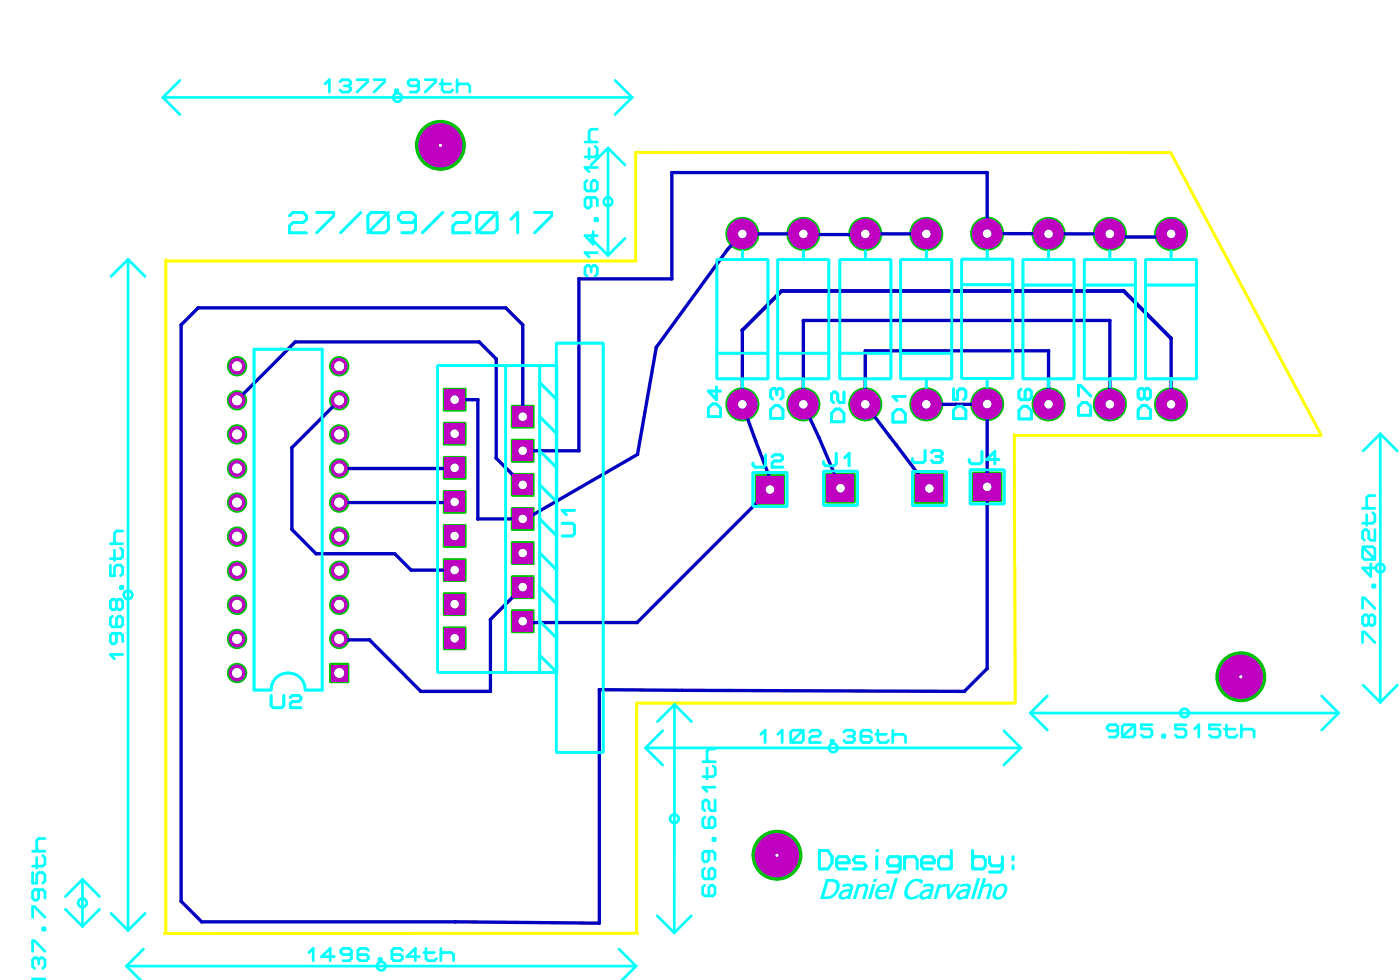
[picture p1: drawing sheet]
<svg xmlns="http://www.w3.org/2000/svg" width="104mm" height="73mm" viewBox="0 0 104 73" stroke-linecap="round" stroke-linejoin="round" font-family="sans-serif">
<defs><g id="words">
<text font-size="2.6" fill="#0ff" x="61" y="67">Daniel Carvalho</text>
</g></defs>
<g fill="#00c000">
<path d="M61.6 35.3h2.2v2.2h-2.2z" fill-rule="evenodd"/>
<path d="M56.3 35.4h2.2v2.2h-2.2z" fill-rule="evenodd"/>
<path d="M68.2 35.3h2.2v2.2h-2.2z" fill-rule="evenodd"/>
<path d="M72.5 35.2h2.2v2.2h-2.2z" fill-rule="evenodd"/>
<path d="M24.6 49.4h1.4v1.5h-1.4z" fill-rule="evenodd"/>
<path d="M33 28.9h1.7l.1 1.7h-1.7z" fill-rule="evenodd"/>
<path d="M38.1 30.2h1.7l.1 1.7h-1.7z" fill-rule="evenodd"/>
<path d="M33 31.5l1.7-.1 .1 1.7-1.7 .1z" fill-rule="evenodd"/>
<path d="M38.1 32.8l1.7-.1 .1 1.7-1.7 .1z" fill-rule="evenodd"/>
<path d="M33 34h1.7l.1 1.7h-1.7z" fill-rule="evenodd"/>
<path d="M38.1 35.3h1.7l.1 1.7h-1.7z" fill-rule="evenodd"/>
<path d="M33 36.6l1.7-.1 .1 1.7-1.7 .1z" fill-rule="evenodd"/>
<path d="M38.1 37.8h1.7l.1 1.7h-1.7z" fill-rule="evenodd"/>
<path d="M33 39.1h1.7l.1 1.7h-1.7z" fill-rule="evenodd"/>
<path d="M38.1 40.4l1.7-.1 .1 1.7-1.7 .1z" fill-rule="evenodd"/>
<path d="M33 41.6h1.7l.1 1.7h-1.7z" fill-rule="evenodd"/>
<path d="M38.1 42.9h1.7l.1 1.7h-1.7z" fill-rule="evenodd"/>
<path d="M33 44.2l1.7-.1 .1 1.7-1.7 .1z" fill-rule="evenodd"/>
<path d="M38.1 45.5l1.7-.1 .1 1.7-1.7 .1z" fill-rule="evenodd"/>
<path d="M33 46.7h1.7l.1 1.7h-1.7z" fill-rule="evenodd"/>
<circle cx="32.8" cy="10.8" r="1.9"/>
<circle cx="92.5" cy="50.4" r="1.9"/>
<circle cx="57.9" cy="63.7" r="1.9"/>
<circle cx="69.1" cy="17.4" r="1.27"/>
<circle cx="69.1" cy="30.1" r="1.27"/>
<circle cx="64.5" cy="17.4" r="1.27"/>
<circle cx="64.5" cy="30.1" r="1.27"/>
<circle cx="59.9" cy="17.4" r="1.27"/>
<circle cx="59.9" cy="30.1" r="1.27"/>
<circle cx="55.4" cy="17.4" r="1.27"/>
<circle cx="55.4" cy="30.1" r="1.27"/>
<circle cx="73.6" cy="30.1" r="1.27"/>
<circle cx="73.6" cy="17.4" r="1.27"/>
<circle cx="78.2" cy="30.1" r="1.27"/>
<circle cx="78.2" cy="17.4" r="1.27"/>
<circle cx="82.8" cy="30.1" r="1.27"/>
<circle cx="82.8" cy="17.4" r="1.27"/>
<circle cx="87.3" cy="30.1" r="1.27"/>
<circle cx="87.3" cy="17.4" r="1.27"/>
<circle cx="25.3" cy="47.6" r=".76"/>
<circle cx="25.3" cy="45.1" r=".76"/>
<circle cx="25.3" cy="42.5" r=".76"/>
<circle cx="25.3" cy="40" r=".76"/>
<circle cx="25.3" cy="37.5" r=".76"/>
<circle cx="25.3" cy="34.9" r=".76"/>
<circle cx="25.3" cy="32.4" r=".76"/>
<circle cx="25.3" cy="29.8" r=".76"/>
<circle cx="25.3" cy="27.3" r=".76"/>
<circle cx="17.7" cy="27.3" r=".76"/>
<circle cx="17.7" cy="29.8" r=".76"/>
<circle cx="17.7" cy="32.4" r=".76"/>
<circle cx="17.7" cy="34.9" r=".76"/>
<circle cx="17.7" cy="37.5" r=".76"/>
<circle cx="17.7" cy="40" r=".76"/>
<circle cx="17.7" cy="42.5" r=".76"/>
<circle cx="17.7" cy="45.1" r=".76"/>
<circle cx="17.7" cy="47.6" r=".76"/>
<circle cx="17.7" cy="50.2" r=".76"/>
</g>
<path d="M12.4 19.4v50.1M12.5 19.4h34.9M47.4 11.4v8M47.4 11.3l39.9 .1M87.3 11.4l11.2 21M75.6 32.4h22.9M75.7 32.4v20M47.5 52.4v17M47.6 52.4h28.1M47.6 69.5l-35.3 .1" fill="none" stroke="#ff0" stroke-width=".2"/>
<g fill="none" stroke="#0ff" stroke-width=".2">
<path d="M21.6 16.1l.2-.3h.8l.3 .3v.2l-.3 .3h-.8l-.2 .2v.5h1.3M23.6 15.8h1.3v.3l-1.3 1.2M26.9 15.8l-1.5 1.5M27.7 15.8h1l.3 .3v1l-.3 .2h-1l-.3-.2v-1zM29 15.8l-1.6 1.5M31 16.3l-.3 .3h-.7l-.3-.3v-.2l.3-.3h.7l.3 .3v1l-.3 .2h-.7M33 15.8l-1.5 1.5M33.8 16.1l.2-.3h.8l.2 .3v.2l-.2 .3h-.8l-.2 .2v.5h1.2M35.8 15.8h1l.3 .3v1l-.3 .2h-1l-.2-.2v-1zM37.1 15.8l-1.5 1.5M38.1 16.3l.5-.5v1.5M39.9 15.8h1.2v.3l-1.2 1.2"/>
<path d="M53.5 19.3h3.8v8.9h-3.8zM55.4 18.7v.6M58 19.3h3.8v8.9h-3.8zM59.9 18.7v.6M62.6 19.3h3.8v8.9h-3.8zM64.5 18.7v.6M67.2 19.3h3.8v8.9h-3.8zM69.1 18.7v.6M71.7 19.3h3.8v8.9h-3.8zM73.6 18.7v.6M76.3 19.3h3.8v8.9h-3.8zM78.2 18.7v.6"/>
<path d="M80.9 19.3h3.8v8.9h-3.8zM82.8 18.7v.6M85.4 19.3h3.8v8.9h-3.8zM87.3 18.7v.6M18.9 26h5.1v25.4h-1.2a1.27 1.27 0 0 0-1.3-1.3 1.27 1.27 0 0 0-1.3 1.3h-1.3zM32.6 27.2h8.9v22.9h-8.9zM37.7 27.2v22.9M40.3 27.2v22.9M40.3 28.5l1.2 1.3M40.3 31l1.2 1.3M40.3 33.6l1.2 1.3M40.3 36.1l1.2 1.3"/>
<path d="M40.3 38.7l1.2 1.2M41.5 25.6h3.5v30.5h-3.5zM41.9 39h.8l.1 .1v.7l-.1 .1h-.8M42.8 38h-.9l.3 .3M52.8 30.4l.3-.3h.3l.3 .3v.6h-.9zM53.4 28.8v1l-.6-.7h.9M53.5 26.3h3.8M55.4 28.2v.7M56.2 35.2h2.5v2.5h-2.5zM57.1 33.9v.7l-.2 .2h-.6l-.1-.2v-.1M57.5 30.5l.3-.3h.3l.3 .3v.7h-.9zM57.6 34l.1-.1h.5l.2 .1v.2l-.2 .1h-.5l-.1 .2v.3h.8"/>
<path d="M57.9 29.1l-.1-.2h-.2l-.1 .2v.5l.1 .1M57.9 29.1l.2-.2h.1l.2 .2v.5l-.2 .1M57.9 29.1v.3M58 26.3h3.8M59.9 28.2v.7M61.4 35.1h2.6v2.5h-2.6zM62 30.8l.3-.3h.3l.3 .3v.6h-.9zM62.4 33.8v.7l-.2 .2h-.6l-.2-.2v-.1M62.6 26.3h3.8M62.9 29.2v.8h-.3l-.1-.2v-.4l-.2-.2h-.1l-.2 .2v.4l.2 .2M63 34.1l.3-.3v.9M64.5 28.2v.7"/>
<path d="M66.6 30.8l.3-.3h.3l.3 .3v.6h-.9zM67.2 26.3h3.8M67.5 29.5h-.9l.3 .4M68 35.1h2.6v2.6h-2.6zM69 33.6v.7l-.2 .2h-.6l-.2-.2v-.1M69.1 28.2v.7M69.5 33.7l.1-.1h.5l.2 .1v.2l-.2 .1M69.8 34h.3M70.1 34l.2 .2v.1l-.2 .2h-.5l-.1-.2M71.1 30.6l.3-.4h.3l.3 .4v.6h-.9zM71.1 29v.8h.3v-.7l.2-.1h.3l.1 .1v.5l-.1 .2M71.7 21.2h3.8"/>
<path d="M72.4 35h2.5v2.5h-2.5zM73.2 33.6v.8l-.1 .2h-.7l-.1-.2v-.2M73.6 28.2v.6M74.5 34.2h-.9l.6-.6v1M76.1 29l-.1 .2v.4l.1 .2h.7l.1-.2v-.4l-.1-.2h-.2l-.1 .2v.6M76.3 21.2h3.8M76.3 30.3h.3l.3 .3v.6h-.9v-.6zM78.2 28.2v.7M80.4 30.3l.3-.3h.3l.4 .3v.6h-1zM80.4 29.5v-.8h.2l.8 .8M80.9 21.2h3.8M82.8 28.2v.7"/>
<path d="M84.9 30.5l.3-.3h.3l.3 .3v.7h-.9zM85.3 29.1l-.1-.2h-.2l-.1 .2v.5l.1 .1h.2l.1-.1M85.3 29.1l.2-.2h.1l.2 .2v.5l-.2 .1h-.1l-.2-.1M85.3 29.1v.5M85.4 21.2h3.8M87.3 28.2v.7M20.2 51.8v.8l.2 .1h.6l.2-.1v-.8M21.6 52l.2-.2h.5l.1 .2v.1l-.1 .2h-.5l-.2 .1v.3h.8M40.3 41.2l1.2 1.3M40.3 43.7l1.2 1.3M40.3 46.3l1.2 1.3M40.3 48.8l1.2 1.3"/>
<path d="M61.1 63.4h.6l.4 .4v.5l-.4 .4h-.6zM62.4 64.3h.9v-.2l-.1-.3h-.7l-.1 .3v.4l.1 .2h.7M64.4 63.8h-.6l-.2 .3 .2 .2h.6l.2 .2-.2 .2h-.8M65.4 63.4h.1M65.4 63.8v.9M67.1 64.1l-.1-.3h-.7l-.1 .3v.2l.1 .2h.7l.1-.2M67.1 63.8v.9l-.1 .3h-.8M67.5 64.1l.1-.3h.6l.2 .3v.6M67.5 63.8v.9M68.7 64.3h1v-.2l-.2-.3h-.6l-.2 .3v.4l.2 .2h.6M70.9 64.1l-.1-.3h-.6l-.2 .3v.4l.2 .2h.6l.1-.2M70.9 63.4v1.3"/>
<path d="M72.5 64.1l.2-.3h.6l.2 .3v.4l-.2 .2h-.6l-.2-.2M72.5 63.4v1.3M73.8 63.8v.5l.2 .2h.6l.2-.2M74.8 63.8v.9l-.2 .3h-.8M75.6 63.8v.3M75.6 64.5v.2"/>
</g>
<path d="M25.3 34.9h7.8" fill="none" stroke="#0000c0" stroke-width=".25"/>
<circle cx="33.1" cy="34.9" r=".12" fill="#0000c0"/>
<path d="M25.3 37.4h7.8M33.9 34.9h-.8" fill="none" stroke="#0000c0" stroke-width=".25"/>
<circle cx="33.1" cy="37.4" r=".12" fill="#0000c0"/>
<path d="M33.9 37.4h-.8M37 34.1l2 2" fill="none" stroke="#0000c0" stroke-width=".25"/>
<circle cx="37" cy="34.1" r=".12" fill="#0000c0"/>
<path d="M37 26.7v7.4" fill="none" stroke="#0000c0" stroke-width=".25"/>
<circle cx="37" cy="26.7" r=".12" fill="#0000c0"/>
<path d="M35.7 25.5l1.3 1.2" fill="none" stroke="#0000c0" stroke-width=".25"/>
<circle cx="35.7" cy="25.5" r=".12" fill="#0000c0"/>
<path d="M22 25.5h13.7" fill="none" stroke="#0000c0" stroke-width=".25"/>
<circle cx="22" cy="25.5" r=".12" fill="#0000c0"/>
<path d="M22 25.5l-4.3 4.3" fill="none" stroke="#0000c0" stroke-width=".25"/>
<circle cx="17.7" cy="29.8" r=".12" fill="#0000c0"/>
<path d="M17.7 29.8h.1" fill="none" stroke="#0000c0" stroke-width=".25"/>
<circle cx="71.3" cy="30.1" r=".12" fill="#0000c0"/>
<path d="M71.3 30.1h1.2" fill="none" stroke="#0000c0" stroke-width=".25"/>
<circle cx="72.5" cy="30.1" r=".12" fill="#0000c0"/>
<path d="M73.6 30.1h-1.1" fill="none" stroke="#0000c0" stroke-width=".25"/>
<circle cx="71.3" cy="30.1" r=".12" fill="#0000c0"/>
<path d="M64.5 26.1v4M69.1 30.1h2.2" fill="none" stroke="#0000c0" stroke-width=".25"/>
<circle cx="64.5" cy="26.1" r=".12" fill="#0000c0"/>
<path d="M64.5 26.1h13.7" fill="none" stroke="#0000c0" stroke-width=".25"/>
<circle cx="78.2" cy="26.1" r=".12" fill="#0000c0"/>
<path d="M25.3 29.8l-3.5 3.6M78.2 26.1v4" fill="none" stroke="#0000c0" stroke-width=".25"/>
<circle cx="21.8" cy="33.4" r=".12" fill="#0000c0"/>
<path d="M21.8 33.4v6" fill="none" stroke="#0000c0" stroke-width=".25"/>
<circle cx="21.8" cy="39.4" r=".12" fill="#0000c0"/>
<path d="M21.8 39.4l1.8 1.9" fill="none" stroke="#0000c0" stroke-width=".25"/>
<circle cx="23.6" cy="41.3" r=".12" fill="#0000c0"/>
<path d="M23.6 41.3h5.8" fill="none" stroke="#0000c0" stroke-width=".25"/>
<circle cx="29.4" cy="41.3" r=".12" fill="#0000c0"/>
<path d="M29.4 41.3l1.3 1.2" fill="none" stroke="#0000c0" stroke-width=".25"/>
<circle cx="30.7" cy="42.5" r=".12" fill="#0000c0"/>
<path d="M59.9 23.9v6.2M30.7 42.5h3.2" fill="none" stroke="#0000c0" stroke-width=".25"/>
<circle cx="59.9" cy="23.9" r=".12" fill="#0000c0"/>
<path d="M59.9 23.9h22.9" fill="none" stroke="#0000c0" stroke-width=".25"/>
<circle cx="82.8" cy="23.9" r=".12" fill="#0000c0"/>
<path d="M82.8 23.9v6.2" fill="none" stroke="#0000c0" stroke-width=".25"/>
<circle cx="62.3" cy="36.3" r=".12" fill="#0000c0"/>
<path d="M62.3 36.3v.1" fill="none" stroke="#0000c0" stroke-width=".25"/>
<circle cx="62.3" cy="36.4" r=".12" fill="#0000c0"/>
<path d="M62.3 36.4h.1" fill="none" stroke="#0000c0" stroke-width=".25"/>
<circle cx="62.4" cy="36.4" r=".12" fill="#0000c0"/>
<path d="M62.4 36.4h.3" fill="none" stroke="#0000c0" stroke-width=".25"/>
<g fill="#0000c0">
<circle cx="55.4" cy="24.6" r=".12"/>
<circle cx="87.4" cy="25.2" r=".12"/>
</g>
<path d="M55.4 24.6h.1" fill="none" stroke="#0000c0" stroke-width=".25"/>
<circle cx="55.4" cy="24.6" r=".12" fill="#0000c0"/>
<path d="M58.3 21.7l-2.9 2.9" fill="none" stroke="#0000c0" stroke-width=".25"/>
<circle cx="58.3" cy="21.7" r=".12" fill="#0000c0"/>
<path d="M58.3 21.7h25.5" fill="none" stroke="#0000c0" stroke-width=".25"/>
<circle cx="83.8" cy="21.7" r=".12" fill="#0000c0"/>
<path d="M83.8 21.7l3.5 3.5" fill="none" stroke="#0000c0" stroke-width=".25"/>
<circle cx="87.4" cy="25.2" r=".12" fill="#0000c0"/>
<path d="M87.3 25.2h.1" fill="none" stroke="#0000c0" stroke-width=".25"/>
<g fill="#0000c0">
<circle cx="55.4" cy="24.6" r=".12"/>
<circle cx="87.4" cy="25.2" r=".12"/>
</g>
<path d="M58.3 21.7l-2.9 2.9" fill="none" stroke="#0000c0" stroke-width=".25"/>
<circle cx="58.3" cy="21.7" r=".12" fill="#0000c0"/>
<path d="M58.3 21.7h25.5" fill="none" stroke="#0000c0" stroke-width=".25"/>
<circle cx="83.8" cy="21.7" r=".12" fill="#0000c0"/>
<path d="M83.8 21.7l3.5 3.5" fill="none" stroke="#0000c0" stroke-width=".25"/>
<circle cx="87.4" cy="25.2" r=".12" fill="#0000c0"/>
<path d="M87.3 25.2v4.9" fill="none" stroke="#0000c0" stroke-width=".25"/>
<circle cx="55.4" cy="24.6" r=".12" fill="#0000c0"/>
<path d="M55.4 24.6v5.5" fill="none" stroke="#0000c0" stroke-width=".25"/>
<circle cx="35.6" cy="38.7" r=".12" fill="#0000c0"/>
<path d="M35.6 29.8v8.9" fill="none" stroke="#0000c0" stroke-width=".25"/>
<circle cx="35.6" cy="29.8" r=".12" fill="#0000c0"/>
<path d="M35.2 29.8h.4" fill="none" stroke="#0000c0" stroke-width=".25"/>
<circle cx="35.2" cy="29.8" r=".12" fill="#0000c0"/>
<path d="M33.9 29.8h1.3" fill="none" stroke="#0000c0" stroke-width=".25"/>
<circle cx="35.6" cy="38.7" r=".12" fill="#0000c0"/>
<path d="M56.5 17.4h3.4M64.5 17.4h4.6M35.6 38.7h3.4" fill="none" stroke="#0000c0" stroke-width=".25"/>
<circle cx="56.5" cy="17.4" r=".12" fill="#0000c0"/>
<path d="M55.4 17.4h1.1M64.5 17.4l-1.1 .1" fill="none" stroke="#0000c0" stroke-width=".25"/>
<circle cx="63.4" cy="17.5" r=".12" fill="#0000c0"/>
<path d="M61.1 17.5h2.3" fill="none" stroke="#0000c0" stroke-width=".25"/>
<circle cx="61.1" cy="17.5" r=".12" fill="#0000c0"/>
<path d="M59.9 17.4l1.2 .1" fill="none" stroke="#0000c0" stroke-width=".25"/>
<circle cx="55.4" cy="17.5" r=".12" fill="#0000c0"/>
<path d="M55.4 17.4v.1" fill="none" stroke="#0000c0" stroke-width=".25"/>
<circle cx="55.4" cy="17.5" r=".12" fill="#0000c0"/>
<path d="M55.4 17.5h.1M73.6 12.9v4.5" fill="none" stroke="#0000c0" stroke-width=".25"/>
<circle cx="73.6" cy="12.9" r=".12" fill="#0000c0"/>
<path d="M50.1 12.9h23.5" fill="none" stroke="#0000c0" stroke-width=".25"/>
<circle cx="50.1" cy="12.9" r=".12" fill="#0000c0"/>
<path d="M50.1 12.9v7.9" fill="none" stroke="#0000c0" stroke-width=".25"/>
<circle cx="50.1" cy="20.8" r=".12" fill="#0000c0"/>
<path d="M43.2 20.8h6.9" fill="none" stroke="#0000c0" stroke-width=".25"/>
<circle cx="43.2" cy="20.8" r=".12" fill="#0000c0"/>
<path d="M43.2 20.8v12.8" fill="none" stroke="#0000c0" stroke-width=".25"/>
<circle cx="43.2" cy="33.6" r=".12" fill="#0000c0"/>
<path d="M78.2 17.4h4.6v.3M39 33.6h4.2" fill="none" stroke="#0000c0" stroke-width=".25"/>
<circle cx="82.8" cy="17.7" r=".12" fill="#0000c0"/>
<path d="M82.8 17.7h4.5" fill="none" stroke="#0000c0" stroke-width=".25"/>
<circle cx="87.4" cy="17.7" r=".12" fill="#0000c0"/>
<path d="M73.6 17.4h4.6M87.3 17.4v.3" fill="none" stroke="#0000c0" stroke-width=".25"/>
<circle cx="78.2" cy="17.4" r=".12" fill="#0000c0"/>
<path d="M78.2 17.4h.1M73.6 30.1v5.2" fill="none" stroke="#0000c0" stroke-width=".25"/>
<circle cx="73.6" cy="35.3" r=".12" fill="#0000c0"/>
<path d="M73.6 35.3v14.5" fill="none" stroke="#0000c0" stroke-width=".25"/>
<circle cx="73.6" cy="49.8" r=".12" fill="#0000c0"/>
<path d="M73.6 49.8l-1.7 1.7" fill="none" stroke="#0000c0" stroke-width=".25"/>
<circle cx="71.9" cy="51.5" r=".12" fill="#0000c0"/>
<path d="M50.8 51.4l21.1 .1" fill="none" stroke="#0000c0" stroke-width=".25"/>
<circle cx="50.8" cy="51.4" r=".12" fill="#0000c0"/>
<path d="M44.7 51.4h6.1" fill="none" stroke="#0000c0" stroke-width=".25"/>
<circle cx="44.7" cy="51.4" r=".12" fill="#0000c0"/>
<path d="M44.7 51.4v17.4" fill="none" stroke="#0000c0" stroke-width=".25"/>
<circle cx="44.7" cy="68.8" r=".12" fill="#0000c0"/>
<path d="M34 68.7l10.7 .1" fill="none" stroke="#0000c0" stroke-width=".25"/>
<circle cx="34" cy="68.7" r=".12" fill="#0000c0"/>
<path d="M15 68.7h19" fill="none" stroke="#0000c0" stroke-width=".25"/>
<circle cx="15" cy="68.7" r=".12" fill="#0000c0"/>
<path d="M13.5 67.2l1.5 1.5" fill="none" stroke="#0000c0" stroke-width=".25"/>
<circle cx="13.5" cy="67.2" r=".12" fill="#0000c0"/>
<path d="M13.5 24.2v43" fill="none" stroke="#0000c0" stroke-width=".25"/>
<circle cx="13.5" cy="24.2" r=".12" fill="#0000c0"/>
<path d="M14.8 22.9l-1.3 1.3" fill="none" stroke="#0000c0" stroke-width=".25"/>
<circle cx="14.8" cy="22.9" r=".12" fill="#0000c0"/>
<path d="M14.8 22.9h22.9" fill="none" stroke="#0000c0" stroke-width=".25"/>
<circle cx="37.7" cy="22.9" r=".12" fill="#0000c0"/>
<path d="M37.7 22.9l1.3 1.3" fill="none" stroke="#0000c0" stroke-width=".25"/>
<circle cx="39" cy="24.2" r=".12" fill="#0000c0"/>
<path d="M39 24.2v6.8M61.1 32.6l1.6 3.8" fill="none" stroke="#0000c0" stroke-width=".25"/>
<circle cx="61.1" cy="32.6" r=".12" fill="#0000c0"/>
<path d="M59.9 30.1l1.2 2.5M64.5 30.1l1.9 2.4" fill="none" stroke="#0000c0" stroke-width=".25"/>
<circle cx="66.4" cy="32.5" r=".12" fill="#0000c0"/>
<path d="M66.4 32.5l.4 .6" fill="none" stroke="#0000c0" stroke-width=".25"/>
<circle cx="66.8" cy="33.1" r=".12" fill="#0000c0"/>
<path d="M66.8 33.1l2 2.6" fill="none" stroke="#0000c0" stroke-width=".25"/>
<circle cx="68.8" cy="35.7" r=".12" fill="#0000c0"/>
<path d="M57.4 36.5l-9.9 9.9M68.8 35.7l.5 .7" fill="none" stroke="#0000c0" stroke-width=".25"/>
<circle cx="47.5" cy="46.4" r=".12" fill="#0000c0"/>
<path d="M39 46.4h8.5" fill="none" stroke="#0000c0" stroke-width=".25"/>
<circle cx="39" cy="46.4" r=".12" fill="#0000c0"/>
<path d="M55.4 30.1l1 2.7M39 46.3v.1" fill="none" stroke="#0000c0" stroke-width=".25"/>
<circle cx="56.4" cy="32.8" r=".12" fill="#0000c0"/>
<path d="M56.4 32.8l1.3 3.4" fill="none" stroke="#0000c0" stroke-width=".25"/>
<circle cx="57.7" cy="36.2" r=".12" fill="#0000c0"/>
<path d="M55.4 17.4l-1.1 1.2M57.7 36.2l-.3 .3" fill="none" stroke="#0000c0" stroke-width=".25"/>
<circle cx="54.3" cy="18.6" r=".12" fill="#0000c0"/>
<path d="M54.3 18.6l-5.4 7.3" fill="none" stroke="#0000c0" stroke-width=".25"/>
<circle cx="48.9" cy="25.9" r=".12" fill="#0000c0"/>
<path d="M48.9 25.9l-1.4 8" fill="none" stroke="#0000c0" stroke-width=".25"/>
<circle cx="47.5" cy="33.9" r=".12" fill="#0000c0"/>
<path d="M47.5 33.9l-7.8 4.5" fill="none" stroke="#0000c0" stroke-width=".25"/>
<circle cx="39.7" cy="38.4" r=".12" fill="#0000c0"/>
<path d="M39.7 38.4l-.7 .3M39 43.7l-2.4 2.5" fill="none" stroke="#0000c0" stroke-width=".25"/>
<circle cx="36.6" cy="46.2" r=".12" fill="#0000c0"/>
<path d="M36.6 46.2v5.3" fill="none" stroke="#0000c0" stroke-width=".25"/>
<circle cx="36.6" cy="51.5" r=".12" fill="#0000c0"/>
<path d="M31.4 51.5h5.2" fill="none" stroke="#0000c0" stroke-width=".25"/>
<circle cx="31.4" cy="51.5" r=".12" fill="#0000c0"/>
<path d="M27.6 47.7l3.8 3.8" fill="none" stroke="#0000c0" stroke-width=".25"/>
<circle cx="27.6" cy="47.7" r=".12" fill="#0000c0"/>
<path d="M25.9 47.7h1.7" fill="none" stroke="#0000c0" stroke-width=".25"/>
<circle cx="25.9" cy="47.7" r=".12" fill="#0000c0"/>
<path d="M25.3 47.6l.6 .1" fill="none" stroke="#0000c0" stroke-width=".25"/>
<circle cx="32.8" cy="10.8" r="1.65" fill="#c000c0"/>
<circle cx="32.8" cy="10.8" r=".12" fill="#fff"/>
<circle cx="92.5" cy="50.4" r="1.65" fill="#c000c0"/>
<circle cx="92.6" cy="50.4" r=".12" fill="#fff"/>
<circle cx="57.9" cy="63.7" r="1.65" fill="#c000c0"/>
<circle cx="57.9" cy="63.7" r=".12" fill="#fff"/>
<circle cx="69.1" cy="17.4" r="1.14" fill="#c000c0"/>
<circle cx="69.1" cy="17.4" r=".32" fill="#fff"/>
<circle cx="69.1" cy="30.1" r="1.14" fill="#c000c0"/>
<circle cx="69.1" cy="30.1" r=".32" fill="#fff"/>
<circle cx="64.5" cy="17.4" r="1.14" fill="#c000c0"/>
<circle cx="64.5" cy="17.4" r=".32" fill="#fff"/>
<circle cx="64.5" cy="30.1" r="1.14" fill="#c000c0"/>
<circle cx="64.5" cy="30.1" r=".32" fill="#fff"/>
<circle cx="59.9" cy="17.4" r="1.14" fill="#c000c0"/>
<circle cx="59.9" cy="17.4" r=".32" fill="#fff"/>
<circle cx="59.9" cy="30.1" r="1.14" fill="#c000c0"/>
<circle cx="59.9" cy="30.1" r=".32" fill="#fff"/>
<circle cx="55.4" cy="17.4" r="1.14" fill="#c000c0"/>
<circle cx="55.4" cy="17.4" r=".32" fill="#fff"/>
<circle cx="55.4" cy="30.1" r="1.14" fill="#c000c0"/>
<circle cx="55.4" cy="30.1" r=".32" fill="#fff"/>
<circle cx="73.6" cy="30.1" r="1.14" fill="#c000c0"/>
<circle cx="73.6" cy="30.1" r=".32" fill="#fff"/>
<circle cx="73.6" cy="17.4" r="1.14" fill="#c000c0"/>
<circle cx="73.6" cy="17.4" r=".32" fill="#fff"/>
<circle cx="78.2" cy="30.1" r="1.14" fill="#c000c0"/>
<circle cx="78.2" cy="30.1" r=".32" fill="#fff"/>
<circle cx="78.2" cy="17.4" r="1.14" fill="#c000c0"/>
<circle cx="78.2" cy="17.4" r=".32" fill="#fff"/>
<circle cx="82.8" cy="30.1" r="1.14" fill="#c000c0"/>
<circle cx="82.8" cy="30.1" r=".32" fill="#fff"/>
<circle cx="82.8" cy="17.4" r="1.14" fill="#c000c0"/>
<circle cx="82.8" cy="17.4" r=".32" fill="#fff"/>
<circle cx="87.3" cy="30.1" r="1.14" fill="#c000c0"/>
<circle cx="87.3" cy="30.1" r=".32" fill="#fff"/>
<circle cx="87.3" cy="17.4" r="1.14" fill="#c000c0"/>
<circle cx="87.3" cy="17.4" r=".32" fill="#fff"/>
<path d="M61.7 35.4h2v2h-2z" fill="#c000c0"/>
<circle cx="62.7" cy="36.4" r=".32" fill="#fff"/>
<path d="M56.4 35.5h2v2h-2z" fill="#c000c0"/>
<circle cx="57.4" cy="36.5" r=".32" fill="#fff"/>
<path d="M68.3 35.4h2v2h-2z" fill="#c000c0"/>
<circle cx="69.3" cy="36.4" r=".32" fill="#fff"/>
<path d="M72.6 35.3h2v2h-2z" fill="#c000c0"/>
<circle cx="73.6" cy="36.3" r=".32" fill="#fff"/>
<path d="M24.7 49.5h1.2v1.3h-1.2z" fill="#c000c0"/>
<circle cx="25.3" cy="50.1" r=".38" fill="#fff"/>
<circle cx="25.3" cy="47.6" r=".63" fill="#c000c0"/>
<circle cx="25.3" cy="47.6" r=".38" fill="#fff"/>
<circle cx="25.3" cy="45.1" r=".63" fill="#c000c0"/>
<circle cx="25.3" cy="45.1" r=".38" fill="#fff"/>
<circle cx="25.3" cy="42.5" r=".63" fill="#c000c0"/>
<circle cx="25.3" cy="42.5" r=".38" fill="#fff"/>
<circle cx="25.3" cy="40" r=".63" fill="#c000c0"/>
<circle cx="25.3" cy="40" r=".38" fill="#fff"/>
<circle cx="25.3" cy="37.5" r=".63" fill="#c000c0"/>
<circle cx="25.3" cy="37.4" r=".38" fill="#fff"/>
<circle cx="25.3" cy="34.9" r=".63" fill="#c000c0"/>
<circle cx="25.3" cy="34.9" r=".38" fill="#fff"/>
<circle cx="25.3" cy="32.4" r=".63" fill="#c000c0"/>
<circle cx="25.3" cy="32.4" r=".38" fill="#fff"/>
<circle cx="25.3" cy="29.8" r=".63" fill="#c000c0"/>
<circle cx="25.3" cy="29.8" r=".38" fill="#fff"/>
<circle cx="25.3" cy="27.3" r=".63" fill="#c000c0"/>
<circle cx="25.3" cy="27.3" r=".38" fill="#fff"/>
<circle cx="17.7" cy="27.3" r=".63" fill="#c000c0"/>
<circle cx="17.7" cy="27.3" r=".38" fill="#fff"/>
<circle cx="17.7" cy="29.8" r=".63" fill="#c000c0"/>
<circle cx="17.7" cy="29.8" r=".38" fill="#fff"/>
<circle cx="17.7" cy="32.4" r=".63" fill="#c000c0"/>
<circle cx="17.7" cy="32.4" r=".38" fill="#fff"/>
<circle cx="17.7" cy="34.9" r=".63" fill="#c000c0"/>
<circle cx="17.7" cy="34.9" r=".38" fill="#fff"/>
<circle cx="17.7" cy="37.5" r=".63" fill="#c000c0"/>
<circle cx="17.7" cy="37.4" r=".38" fill="#fff"/>
<circle cx="17.7" cy="40" r=".63" fill="#c000c0"/>
<circle cx="17.7" cy="40" r=".38" fill="#fff"/>
<circle cx="17.7" cy="42.5" r=".63" fill="#c000c0"/>
<circle cx="17.7" cy="42.5" r=".38" fill="#fff"/>
<circle cx="17.7" cy="45.1" r=".63" fill="#c000c0"/>
<circle cx="17.7" cy="45.1" r=".38" fill="#fff"/>
<circle cx="17.7" cy="47.6" r=".63" fill="#c000c0"/>
<circle cx="17.7" cy="47.6" r=".38" fill="#fff"/>
<circle cx="17.7" cy="50.2" r=".63" fill="#c000c0"/>
<circle cx="17.7" cy="50.1" r=".38" fill="#fff"/>
<path d="M33.1 29h1.6v1.5h-1.6z" fill="#c000c0"/>
<circle cx="33.9" cy="29.8" r=".32" fill="#fff"/>
<path d="M38.2 30.3h1.5v1.5h-1.5z" fill="#c000c0"/>
<circle cx="39" cy="31" r=".32" fill="#fff"/>
<path d="M33.1 31.6h1.6v1.5h-1.6z" fill="#c000c0"/>
<circle cx="33.9" cy="32.3" r=".32" fill="#fff"/>
<path d="M38.2 32.8h1.5v1.5h-1.5z" fill="#c000c0"/>
<circle cx="39" cy="33.6" r=".32" fill="#fff"/>
<path d="M33.1 34.1h1.6v1.5h-1.6z" fill="#c000c0"/>
<circle cx="33.9" cy="34.9" r=".32" fill="#fff"/>
<path d="M38.2 35.4h1.5v1.5h-1.5z" fill="#c000c0"/>
<circle cx="39" cy="36.1" r=".32" fill="#fff"/>
<path d="M33.1 36.6h1.6v1.6h-1.6z" fill="#c000c0"/>
<circle cx="33.9" cy="37.4" r=".32" fill="#fff"/>
<path d="M38.2 37.9h1.5v1.5h-1.5z" fill="#c000c0"/>
<circle cx="39" cy="38.7" r=".32" fill="#fff"/>
<path d="M33.1 39.2h1.6v1.5h-1.6z" fill="#c000c0"/>
<circle cx="33.9" cy="39.9" r=".32" fill="#fff"/>
<path d="M38.2 40.4h1.5v1.6h-1.5z" fill="#c000c0"/>
<circle cx="39" cy="41.2" r=".32" fill="#fff"/>
<path d="M33.1 41.7h1.6v1.5h-1.6z" fill="#c000c0"/>
<circle cx="33.9" cy="42.5" r=".32" fill="#fff"/>
<path d="M38.2 43h1.5v1.5h-1.5z" fill="#c000c0"/>
<circle cx="39" cy="43.7" r=".32" fill="#fff"/>
<path d="M33.1 44.3h1.6v1.5h-1.6z" fill="#c000c0"/>
<circle cx="33.9" cy="45" r=".32" fill="#fff"/>
<path d="M38.2 45.5h1.5v1.5h-1.5z" fill="#c000c0"/>
<circle cx="39" cy="46.3" r=".32" fill="#fff"/>
<path d="M33.1 46.8h1.6v1.5h-1.6z" fill="#c000c0"/>
<circle cx="33.9" cy="47.6" r=".32" fill="#fff"/>
<path d="M12.4 19.4v50.1M12.5 19.4h34.9M47.4 11.4v8M47.4 11.3l39.9 .1M87.3 11.4l11.2 21M75.6 32.4h22.9M75.7 32.4v20M47.5 52.4v17M47.6 52.4h28.1M47.6 69.5l-35.3 .1" fill="none" stroke="#ff0" stroke-width=".2"/>
<g fill="none" stroke="#0ff" stroke-width=".2">
<path d="M9.5 19.3v50M9.5 19.3l-1.2 1.3M9.5 19.3l1.3 1.3M12.1 7.3h35M12.1 7.3l1.3 1.2M13.4 6l-1.3 1.3M21.6 16.1l.2-.3h.8l.3 .3v.2l-.3 .3h-.8l-.2 .2v.5h1.3M23.6 15.8h1.3v.3l-1.3 1.2M24.2 6.2l.4-.3v1M25.4 6.1l.1-.2h.5l.1 .2v.1l-.1 .2M25.7 6.4h.3M26 6.4l.1 .1v.2l-.1 .2h-.5l-.1-.2"/>
<path d="M26.6 5.9h.8v.2l-.8 .8M26.9 15.8l-1.5 1.5M27.7 15.8h1l.3 .3v1l-.3 .2h-1l-.3-.2v-1zM27.9 5.9h.8v.2l-.8 .8M29 15.8l-1.6 1.5M29.5 6.7h.1v.2h-.1zM31 16.3l-.3 .3h-.7l-.3-.3v-.2l.3-.3h.7l.3 .3v1l-.3 .2h-.7M31.2 6.2l-.1 .2h-.5l-.2-.2v-.1l.2-.2h.5l.1 .2v.6l-.1 .2h-.5M31.7 5.9h.8v.2l-.8 .8M32.8 6.2h.8M33 5.9v.8l.1 .2h.5l.2-.2M33 15.8l-1.5 1.5"/>
<path d="M33.8 16.1l.2-.3h.8l.2 .3v.2l-.2 .3h-.8l-.2 .2v.5h1.2M34.1 6.4l.1-.2h.7l.1 .2v.5M34.1 5.9v1M35.8 15.8h1l.3 .3v1l-.3 .2h-1l-.2-.2v-1zM37.1 15.8l-1.5 1.5M38.1 16.3l.5-.5v1.5M39.9 15.8h1.2v.3l-1.2 1.2M43.6 10.6h.9M43.8 13.4l-.2 .2v.5l.2 .1h.6l.1-.1v-.5l-.1-.2h-.2l-.1 .2v.6M43.9 14.7l.2 .2v.4l-.2 .2h-.1l-.2-.2v-.4l.2-.2h.6l.1 .2v.4M43.9 11.1v.7M44.1 17.8l1.2 1.2"/>
<path d="M44.1 19.9l-.2-.1h-.1l-.2 .1v.5l.2 .2M44.1 19.9l.1-.1h.2l.1 .1v.5l-.1 .2M44.1 19.9v.4M44.2 17.2v1l-.6-.6h.9M44.4 10.9l.1 .2v.4l-.1 .2h-.8M44.4 16.3h.1v.1h-.1zM44.5 18.8h-.9l.3 .3M44.5 12.5h-.9l.3 .3M44.5 9.6h-.4l-.2 .2v.6l.2 .2M45.3 11v8M45.3 11l-1.2 1.3M45.3 11l1.3 1.3"/>
<path d="M45.9 6l1.2 1.3M46.6 17.8l-1.3 1.2M47.1 7.3l-1.2 1.2M53.5 19.3h3.8v8.9h-3.8zM55.4 18.7v.6M58 19.3h3.8v8.9h-3.8zM59.9 18.7v.6M62.6 19.3h3.8v8.9h-3.8zM64.5 18.7v.6M67.2 19.3h3.8v8.9h-3.8zM69.1 18.7v.6M71.7 19.3h3.8v8.9h-3.8z"/>
<path d="M73.6 18.7v.6M76.3 19.3h3.8v8.9h-3.8zM78.2 18.7v.6M80.9 19.3h3.8v8.9h-3.8zM82.8 18.7v.6M85.4 19.3h3.8v8.9h-3.8zM87.3 18.7v.6M9.1 39.6h-.4l-.2 .1v.7l.2 .1M18.9 26h5.1v25.4h-1.2a1.27 1.27 0 0 0-1.3-1.3 1.27 1.27 0 0 0-1.3 1.3h-1.3zM32.6 27.2h8.9v22.9h-8.9zM37.7 27.2v22.9M40.3 27.2v22.9"/>
<path d="M40.3 28.5l1.2 1.3M40.3 31l1.2 1.3M40.3 33.6l1.2 1.3M40.3 36.1l1.2 1.3M40.3 38.7l1.2 1.2M41.5 25.6h3.5v30.5h-3.5zM41.9 39h.8l.1 .1v.7l-.1 .1h-.8M42.8 38h-.9l.3 .3M52.8 30.4l.3-.3h.3l.3 .3v.6h-.9zM53.4 28.8v1l-.6-.7h.9M53.5 26.3h3.8M55.4 28.2v.7"/>
<path d="M56.2 35.2h2.5v2.5h-2.5zM57.1 33.9v.7l-.2 .2h-.6l-.1-.2v-.1M57.5 30.5l.3-.3h.3l.3 .3v.7h-.9zM57.6 34l.1-.1h.5l.2 .1v.2l-.2 .1h-.5l-.1 .2v.3h.8M57.9 29.1l-.1-.2h-.2l-.1 .2v.5l.1 .1M57.9 29.1l.2-.2h.1l.2 .2v.5l-.2 .1M57.9 29.1v.3M58 26.3h3.8M59.9 28.2v.7M61.4 35.1h2.6v2.5h-2.6zM62 30.8l.3-.3h.3l.3 .3v.6h-.9zM62.4 33.8v.7l-.2 .2h-.6l-.2-.2v-.1"/>
<path d="M62.6 26.3h3.8M62.9 29.2v.8h-.3l-.1-.2v-.4l-.2-.2h-.1l-.2 .2v.4l.2 .2M63 34.1l.3-.3v.9M64.5 28.2v.7M66.6 30.8l.3-.3h.3l.3 .3v.6h-.9zM67.2 26.3h3.8M67.5 29.5h-.9l.3 .4M68 35.1h2.6v2.6h-2.6zM69 33.6v.7l-.2 .2h-.6l-.2-.2v-.1M69.1 28.2v.7M69.5 33.7l.1-.1h.5l.2 .1v.2l-.2 .1M69.8 34h.3"/>
<path d="M70.1 34l.2 .2v.1l-.2 .2h-.5l-.1-.2M71.1 30.6l.3-.4h.3l.3 .4v.6h-.9zM71.1 29v.8h.3v-.7l.2-.1h.3l.1 .1v.5l-.1 .2M71.7 21.2h3.8M72.4 35h2.5v2.5h-2.5zM73.2 33.6v.8l-.1 .2h-.7l-.1-.2v-.2M73.6 28.2v.6M74.5 34.2h-.9l.6-.6v1M76.1 29l-.1 .2v.4l.1 .2h.7l.1-.2v-.4l-.1-.2h-.2l-.1 .2v.6M76.3 21.2h3.8M76.3 30.3h.3l.3 .3v.6h-.9v-.6zM78.2 28.2v.7"/>
<path d="M80.4 30.3l.3-.3h.3l.4 .3v.6h-1zM80.4 29.5v-.8h.2l.8 .8M80.9 21.2h3.8M82.8 28.2v.7M84.9 30.5l.3-.3h.3l.3 .3v.7h-.9zM85.3 29.1l-.1-.2h-.2l-.1 .2v.5l.1 .1h.2l.1-.1M85.3 29.1l.2-.2h.1l.2 .2v.5l-.2 .1h-.1l-.2-.1M85.3 29.1v.5M85.4 21.2h3.8M87.3 28.2v.7M101.6 37.9h.9M101.9 38.4v.7"/>
<path d="M102.4 38.2l.1 .2v.4l-.1 .2h-.8M102.5 39.5v.8h-.3l-.1-.2v-.5l-.2-.1h-.1l-.2 .1v.5l.2 .2M102.5 36.9h-.4l-.2 .2v.6l.2 .2M102.9 32.3v20M102.9 32.3l-1.2 1.3M102.9 32.3l1.3 1.3M8.2 42.1v.8h.3v-.6l.2-.2h.3l.1 .2v.4l-.1 .2M8.2 40.5h.9M8.4 45.9l-.2 .2v.4l.2 .2h.6l.1-.2v-.4l-.1-.2h-.2l-.1 .2v.6M8.5 47.2l.2 .1v.5l-.2 .2h-.1l-.2-.2v-.5l.2-.1h.6l.1 .1v.5M8.5 41v.8M8.7 44.8l.1-.2h.2l.1 .2v.5l-.1 .1h-.2l-.1-.1"/>
<path d="M8.7 44.8v.5M8.7 44.8l-.2-.2h-.1l-.2 .2v.5l.2 .1h.1l.2-.1M9 40.8l.1 .2v.5l-.1 .1h-.8M9 43.7h.1v.1h-.1zM9.1 48.8h-.9l.3 .3M20.2 51.8v.8l.2 .1h.6l.2-.1v-.8M21.6 52l.2-.2h.5l.1 .2v.1l-.1 .2h-.5l-.2 .1v.3h.8M40.3 41.2l1.2 1.3M40.3 43.7l1.2 1.3M40.3 46.3l1.2 1.3M40.3 48.8l1.2 1.3M48.1 55.7h28"/>
<path d="M48.1 55.7l1.3 1.3M49.4 54.5l-1.3 1.2M50.3 52.5v17M50.3 52.5l-1.3 1.3M50.3 52.5l1.3 1.3M52.4 56.8h.9M52.7 57.2v.8M53.2 57.1l.1 .1v.5l-.1 .2h-.8M53.3 59.6v.8h-.3l-.1-.2v-.4l-.2-.2h-.1l-.2 .2v.4l.2 .2M53.3 58.7h-.9l.3 .3M53.3 55.8h-.4l-.2 .2v.6l.2 .2M56.7 54.7l.4-.3v.9"/>
<path d="M58 54.7l.3-.3v.9M59 54.6l.1-.2h.7l.1 .2v.6l-.1 .1h-.7l-.1-.1zM59.9 54.4l-.9 .9M60.4 54.6l.2-.2h.4l.2 .2v.1l-.2 .2h-.4l-.2 .1v.3h.8M62 55.2h.1v.1h-.1zM62.9 54.6l.2-.2h.5l.1 .2v.1l-.1 .2M63.3 54.9h.3M63.6 54.9l.1 .1v.2l-.1 .1h-.5l-.2-.1M65 54.6l-.2-.2h-.4l-.2 .2v.6l.2 .1h.4l.2-.1v-.2l-.2-.1h-.6M65.3 54.7h.8M65.5 54.4v.8l.1 .1h.5l.2-.1M66.6 54.9l.1-.2h.7l.1 .2v.4"/>
<path d="M66.6 54.4v.9M74.9 54.5l1.2 1.2M76.1 55.7l-1.2 1.3M76.8 53.1h23M76.8 53.1l1.3 1.3M78.1 51.9l-1.3 1.2M83.4 54.3l-.2 .2h-.5l-.1-.2v-.2l.1-.1h.5l.2 .1v.7l-.2 .1h-.5M83.7 54.1l.2-.1h.6l.1 .1v.7l-.1 .1h-.6l-.2-.1zM84.6 54l-.9 .9M85.9 54h-.8v.3h.7l.1 .2v.3l-.1 .1h-.5l-.2-.1M86.7 54.8h.2v.1h-.2zM88.5 54h-.8v.3h.6l.2 .2v.3l-.2 .1h-.5l-.1-.1"/>
<path d="M89.1 54.3l.3-.3v.9M91 54h-.8v.3h.6l.2 .2v.3l-.2 .1h-.4l-.2-.1M91.3 54.3h.8M91.5 54v.8l.1 .1h.5l.2-.1M92.6 54.5l.1-.2h.7l.1 .2v.4M92.6 54v.9M98.6 51.9l1.2 1.2M99.8 53.1l-1.2 1.3M101.6 45.3v-.8h.2l.7 .8M101.6 47.9v-.8h.2l.7 .8M101.6 40.7l.9 1M101.7 51.1l1.2 1.2"/>
<path d="M101.8 40.7h.6l.1 .2v.6l-.1 .2h-.6l-.2-.2v-.6zM102.1 46l-.2-.2h-.1l-.2 .2v.4l.2 .2h.1l.2-.2M102.1 46l.1-.2h.2l.1 .2v.4l-.1 .2h-.2l-.1-.2M102.1 46v.4M102.2 42v1l-.6-.7h.9M102.4 43.6h.1v.1h-.1zM104.2 51.1l-1.3 1.2M2.4 63.4h.9M2.4 65v.8h.3v-.6l.2-.2h.3l.1 .2v.4l-.1 .2M2.4 68.3v-.7h.2l.7 .7M2.4 70.9v-.8h.2l.7 .8M2.7 66.3l.2 .1v.5l-.2 .2h-.1l-.2-.2v-.5l.2-.1h.6l.1 .1v.5"/>
<path d="M2.7 63.9v.8M2.9 71.5l-.2-.1h-.1l-.2 .1v.5l.2 .2M2.9 71.5l.1-.1h.2l.1 .1v.5l-.1 .2M2.9 71.5v.3M3.2 63.7l.1 .2v.5l-.1 .1h-.8M3.2 69.1h.1v.2h-.1zM3.3 72.9h-.9l.2 .2M3.3 62.5h-.4l-.2 .1v.7l.2 .1M4.9 67.8l1.2 1.2M6.1 65.5v3.5M6.1 65.5l-1.2 1.3M6.1 65.5l1.3 1.3"/>
<path d="M7.4 67.8l-1.3 1.2M8.3 68.1l1.2 1.2M9.4 72h38M9.4 72l1.1 1.1M10.7 70.7l-1.3 1.3M10.8 68.1l-1.3 1.2M23 71l.4-.3v.9M24.9 71.3h-.9l.6-.6v.9M26.2 71l-.2 .1h-.4l-.2-.1v-.2l.2-.1h.4l.2 .1v.6l-.2 .2h-.4M27.5 70.8l-.2-.1h-.5l-.1 .1v.6l.1 .2h.5l.2-.2v-.1l-.2-.2h-.6M28.3 71.4h.1v.2h-.1zM30 70.8l-.1-.1h-.5l-.2 .1v.6l.2 .2h.5l.1-.2v-.1l-.1-.2h-.7"/>
<path d="M31.3 71.3h-1l.7-.6v.9M31.6 71h.8M31.8 70.7v.7l.1 .2h.5l.2-.2M32.9 71.1l.1-.1h.7l.1 .1v.5M32.9 70.7v.9M46.2 70.7l1.2 1.3M47.4 72l-1 1.1M49 68.2l1.3 1.3M51.6 68.2l-1.3 1.3M52.6 66l-.2 .1v.5l.2 .2h.6l.1-.2v-.5l-.1-.1h-.2l-.1 .1v.7M52.6 64.7l-.2 .1v.5l.2 .2h.6l.1-.2v-.4l-.1-.2h-.2l-.1 .1v.7M52.6 60.9l-.2 .1v.5l.2 .2h.6l.1-.2v-.5l-.1-.1h-.2l-.1 .1v.7"/>
<path d="M52.7 63.4l.2 .2v.5l-.2 .1h-.1l-.2-.1v-.5l.2-.2h.6l.1 .2v.5M53.2 62.5h.1v.1h-.1zM61.1 63.4h.6l.4 .4v.5l-.4 .4h-.6zM62.4 64.3h.9v-.2l-.1-.3h-.7l-.1 .3v.4l.1 .2h.7M64.4 63.8h-.6l-.2 .3 .2 .2h.6l.2 .2-.2 .2h-.8M65.4 63.4h.1M65.4 63.8v.9M67.1 64.1l-.1-.3h-.7l-.1 .3v.2l.1 .2h.7l.1-.2M67.1 63.8v.9l-.1 .3h-.8M67.5 64.1l.1-.3h.6l.2 .3v.6M67.5 63.8v.9M68.7 64.3h1v-.2l-.2-.3h-.6l-.2 .3v.4l.2 .2h.6"/>
<path d="M70.9 64.1l-.1-.3h-.6l-.2 .3v.4l.2 .2h.6l.1-.2M70.9 63.4v1.3M72.5 64.1l.2-.3h.6l.2 .3v.4l-.2 .2h-.6l-.2-.2M72.5 63.4v1.3M73.8 63.8v.5l.2 .2h.6l.2-.2M74.8 63.8v.9l-.2 .3h-.8M75.6 63.8v.3M75.6 64.5v.2"/>
<circle cx="29.6" cy="7.3" r=".32"/>
<circle cx="45.3" cy="15" r=".32"/>
<circle cx="9.5" cy="44.3" r=".32"/>
<circle cx="62.1" cy="55.7" r=".32"/>
<circle cx="88.3" cy="53.1" r=".32"/>
<circle cx="102.9" cy="42.3" r=".32"/>
<circle cx="6.1" cy="67.3" r=".32"/>
<circle cx="28.4" cy="72" r=".32"/>
<circle cx="50.3" cy="61" r=".32"/>
</g>
<use href="#words"/>
</svg>
